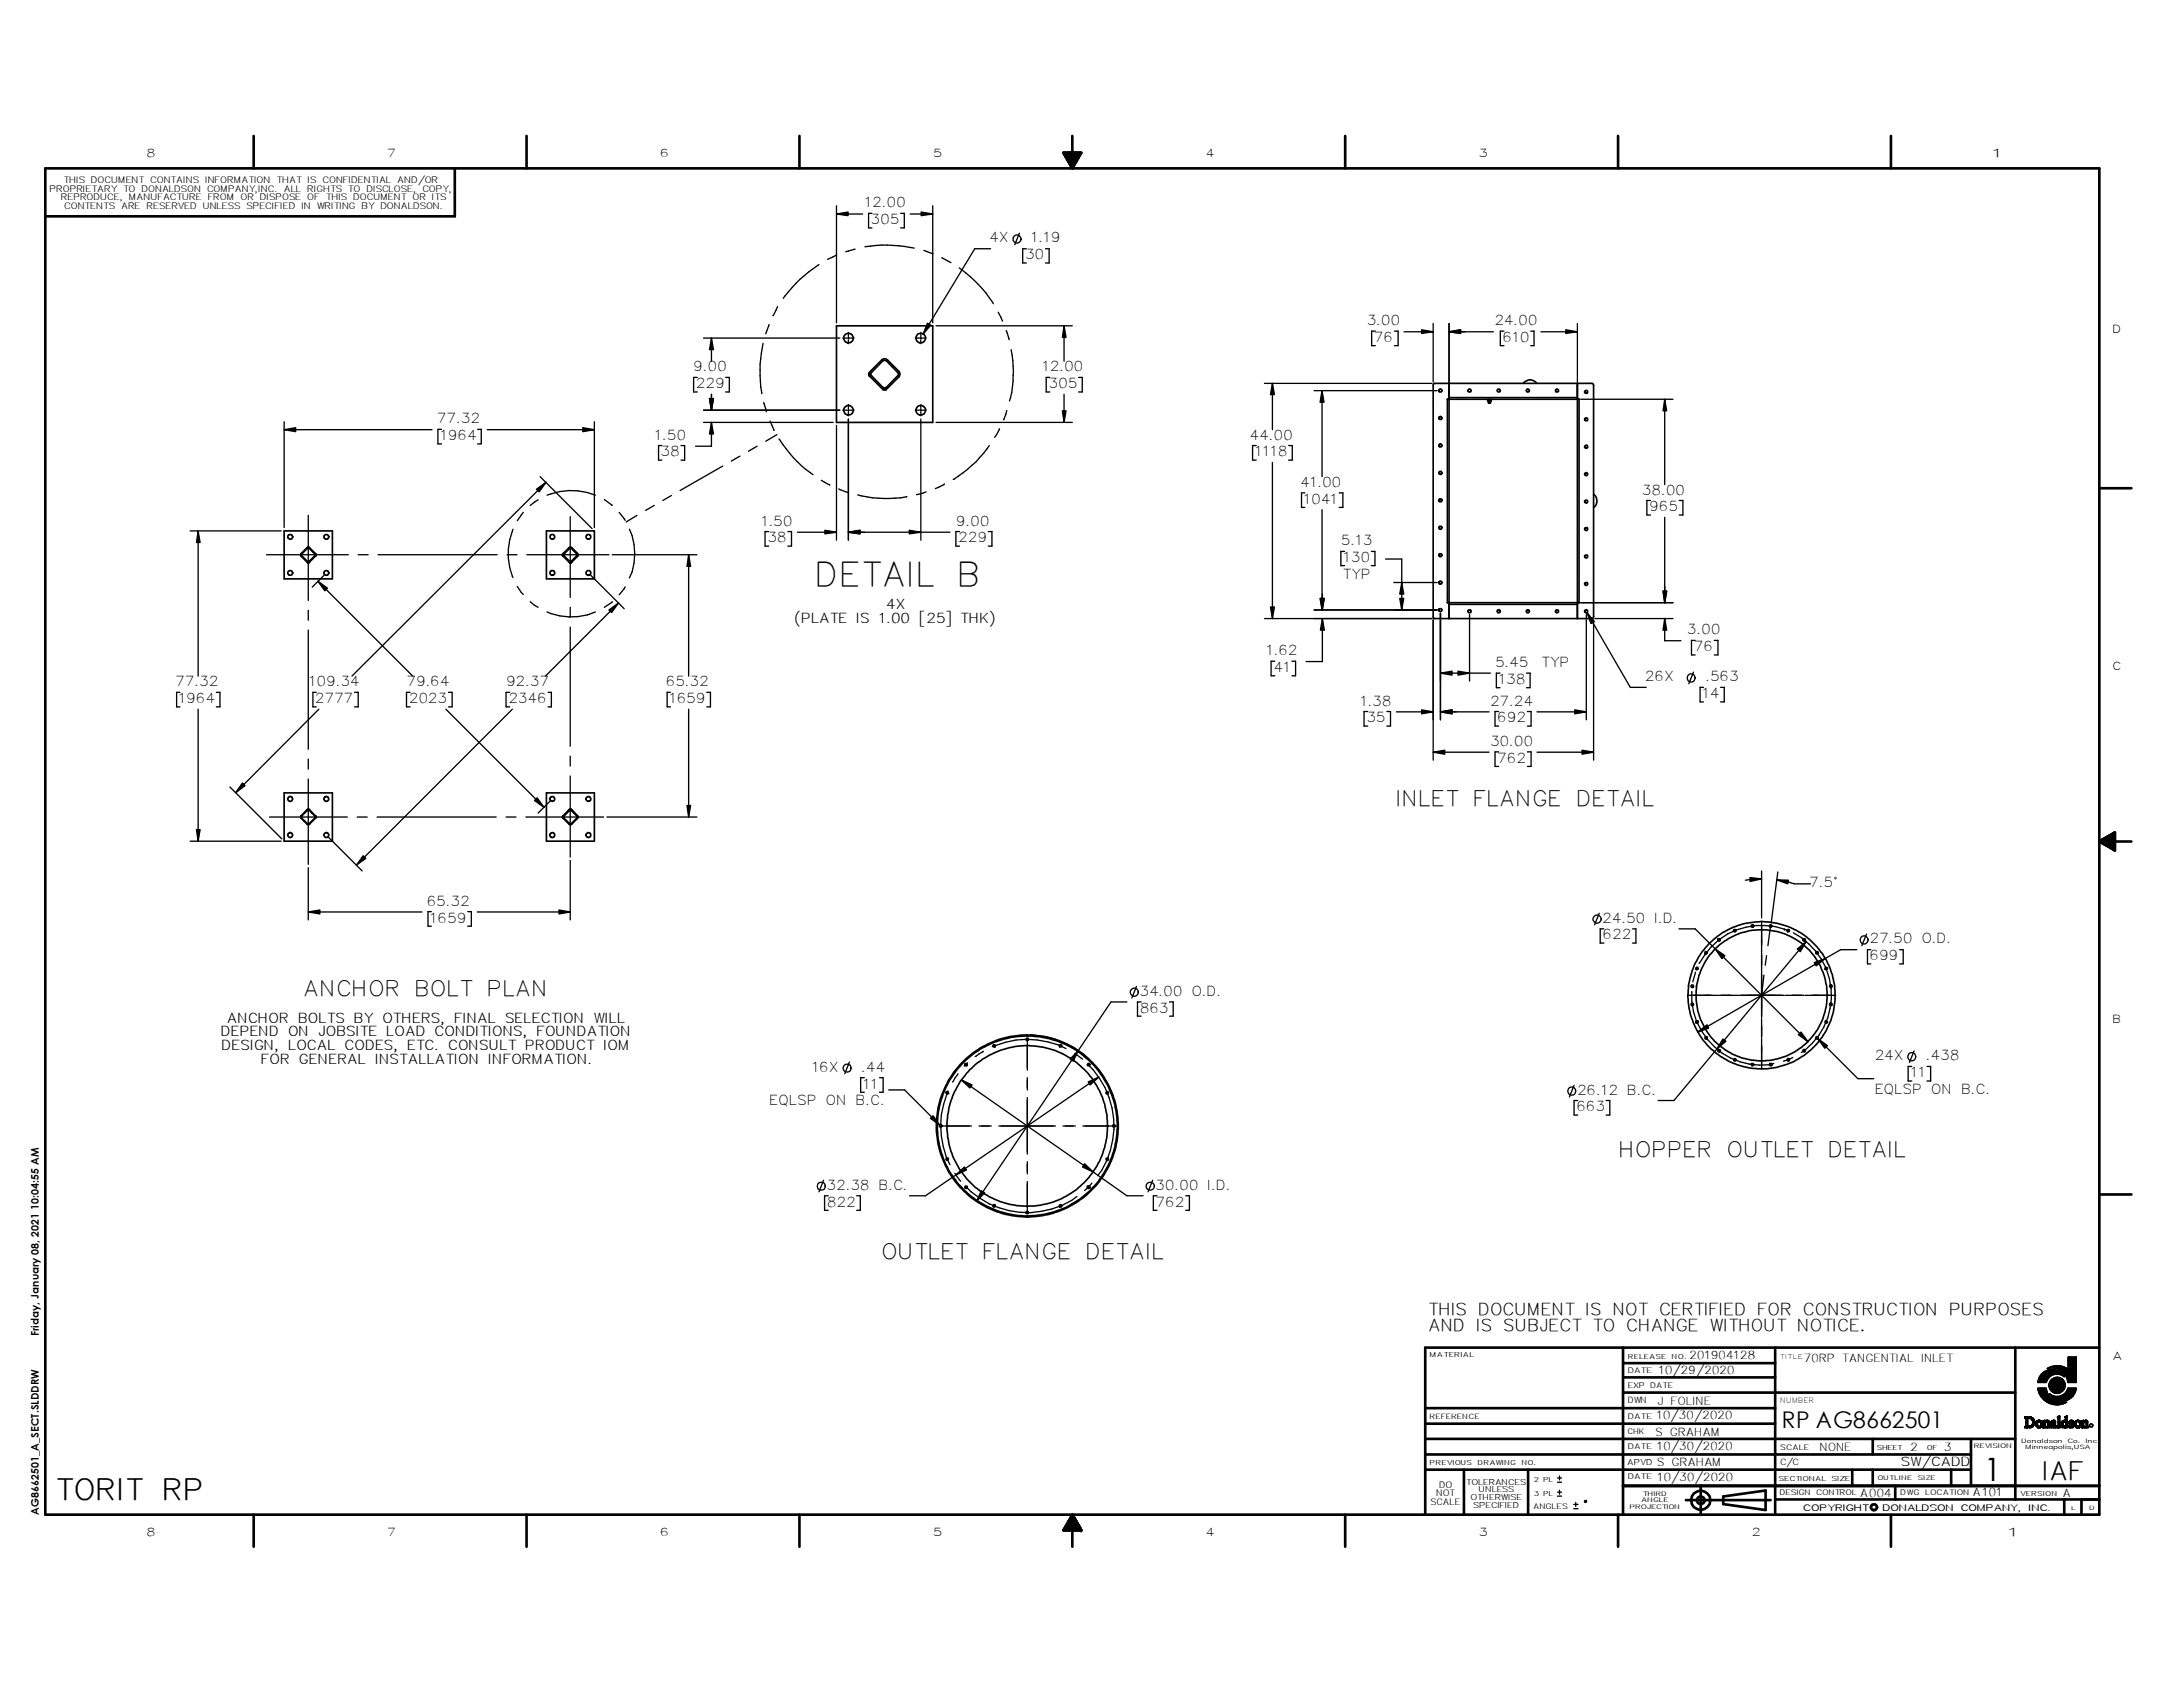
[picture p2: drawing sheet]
<svg xmlns="http://www.w3.org/2000/svg" width="279mm" height="216mm" viewBox="0 0 279 216" stroke-linecap="round" stroke-linejoin="round" font-family="sans-serif">
<defs><g id="words">
<g font-size="4.1">
<text x="104.7" y="75">DETAIL B</text>
<text x="253.9" y="189.6">1</text>
</g>
<text font-size="3.7" x="7.4" y="191.9">TORIT RP</text>
<text font-size="3.2" x="261.6" y="189.4">IAF</text>
<text font-size="3" x="228" y="182.8">RP AG8662501</text>
<g font-size="2.7">
<text x="178.9" y="103.2">INLET FLANGE DETAIL</text>
<text x="39" y="127.5">ANCHOR BOLT PLAN</text>
<text x="207.4" y="148.1">HOPPER OUTLET DETAIL</text>
<text x="113" y="161.1">OUTLET FLANGE DETAIL</text>
</g>
<g font-size="2.1">
<text x="183" y="168.3">THIS DOCUMENT IS NOT CERTIFIED FOR CONSTRUCTION PURPOSES</text>
<text x="183" y="170.4">AND IS SUBJECT TO CHANGE WITHOUT NOTICE.</text>
</g>
<g font-size="1.7">
<text x="110.8" y="26.5">12.00</text>
<text x="111.6" y="28.7">305</text>
<text x="126.8" y="31">4X</text>
<text x="131.4" y="33.2">30</text>
<text x="132.1" y="31">1.19</text>
<text x="175.1" y="41.6">3.00</text>
<text x="191.4" y="41.6">24.00</text>
<text x="88.9" y="47.5">9.00</text>
<text x="133.6" y="47.5">12.00</text>
<text x="176" y="43.8">76</text>
<text x="192.5" y="43.8">610</text>
<text x="89.2" y="49.7">229</text>
<text x="134.4" y="49.7">305</text>
<text x="56.1" y="54.2">77.32</text>
<text x="56.5" y="56.3">1964</text>
<text x="83.9" y="56.3">1.50</text>
<text x="84.7" y="58.4">38</text>
<text x="160.1" y="56.3">44.00</text>
<text x="160.8" y="58.4">1118</text>
<text x="166.6" y="62.3">41.00</text>
<text x="167" y="64.5">1041</text>
<text x="210.3" y="63.3">38.00</text>
<text x="211.2" y="65.4">965</text>
<text x="97.6" y="67.3">1.50</text>
<text x="98.4" y="69.4">38</text>
<text x="122.5" y="67.3">9.00</text>
<text x="122.8" y="69.4">229</text>
<text x="171.8" y="69.8">5.13</text>
<text x="172.1" y="71.9">130</text>
<text x="113.5" y="77.9">4X</text>
<text x="172" y="74.1">TYP</text>
<text x="101.8" y="79.7">(PLATE IS 1.00 [25] THK)</text>
<text x="162.2" y="83.9">1.62</text>
<text x="216.1" y="81.2">3.00</text>
<text x="217" y="83.4">76</text>
<text x="22.6" y="87.8">77.32</text>
<text x="39.7" y="87.8">109.34</text>
<text x="52.2" y="87.8">79.64</text>
<text x="64.9" y="87.8">92.37</text>
<text x="85.4" y="87.8">65.32</text>
<text x="163.2" y="86">41</text>
<text x="191.5" y="85.4">5.45</text>
<text x="192" y="87.5">138</text>
<text x="197.4" y="85.4">TYP</text>
<text x="210.7" y="87.2">26X</text>
<text x="218" y="89.4">14</text>
<text x="218.4" y="87.2">.563</text>
<text x="23" y="90">1964</text>
<text x="40.5" y="90">2777</text>
<text x="52.5" y="90">2023</text>
<text x="65.2" y="90">2346</text>
<text x="85.8" y="90">1659</text>
<text x="174.2" y="90.3">1.38</text>
<text x="175" y="92.5">35</text>
<text x="190.9" y="90.3">27.24</text>
<text x="190.9" y="95.5">30.00</text>
<text x="191.8" y="92.5">692</text>
<text x="191.8" y="97.6">762</text>
<text x="231.7" y="113.5">7.5°</text>
<text x="54.8" y="115.9">65.32</text>
<text x="55.2" y="118.1">1659</text>
<text x="205.2" y="118.1">24.50 I.D.</text>
<text x="205.3" y="120.2">622</text>
<text x="239.4" y="120.7">27.50 O.D.</text>
<text x="239.4" y="122.9">699</text>
<text x="29.2" y="130.9">ANCHOR BOLTS BY OTHERS, FINAL SELECTION WILL</text>
<text x="146" y="127.4">34.00 O.D.</text>
<text x="146" y="129.6">863</text>
<text x="28.4" y="132.6">DEPEND ON JOBSITE LOAD CONDITIONS, FOUNDATION</text>
<text x="28.5" y="134.4">DESIGN, LOCAL CODES, ETC. CONSULT PRODUCT IOM</text>
<text x="33.5" y="136.1">FOR GENERAL INSTALLATION INFORMATION.</text>
<text x="104.1" y="137.2">16X</text>
<text x="110.4" y="137.2">.44</text>
<text x="240.1" y="135.7">24X</text>
<text x="244.7" y="137.9">11</text>
<text x="246.7" y="135.7">.438</text>
<text x="98.6" y="141.5">EQLSP ON B.C.</text>
<text x="110.6" y="139.3">11</text>
<text x="201.9" y="142.2">663</text>
<text x="202" y="140.1">26.12 B.C.</text>
<text x="240.1" y="140">EQLSP ON B.C.</text>
<text x="106" y="152.3">32.38 B.C.</text>
<text x="106" y="154.4">822</text>
<text x="148" y="152.3">30.00 I.D.</text>
<text x="148.1" y="154.4">762</text>
</g>
<text font-size="1.6" x="243.4" y="187.7">SW/CADD</text>
<g font-size="1.4">
<text x="18.9" y="20.1">8</text>
<text x="49.7" y="20.1">7</text>
<text x="84.6" y="20.1">6</text>
<text x="119.5" y="20.1">5</text>
<text x="154.5" y="20.1">4</text>
<text x="189.4" y="20.1">3</text>
<text x="255.1" y="20.1">1</text>
<text x="270.5" y="42.6">D</text>
<text x="270.5" y="85.7">C</text>
<text x="270.5" y="130.9">B</text>
<text x="5" y="171" transform="rotate(-90 5 171)">Friday, January 08, 2021 10:04:55 AM</text>
<text x="216.3" y="173.9">201904128</text>
<text x="270.5" y="174">A</text>
<text x="212.2" y="179.8">J FOLINE</text>
<text x="212.3" y="175.9">10/29/2020</text>
<text x="230.9" y="174.2">70RP TANGENTIAL INLET</text>
<text x="211.9" y="183.7">S GRAHAM</text>
<text x="212.1" y="181.7">10/30/2020</text>
<text x="212.1" y="185.6">10/30/2020</text>
<text x="233" y="185.7">NONE</text>
<text x="244.6" y="185.7">2</text>
<text x="248.9" y="185.7">3</text>
<text x="212.1" y="187.7">S GRAHAM</text>
<text x="212.2" y="189.6">10/30/2020</text>
<text x="238.1" y="191.6">A004</text>
<text x="252.6" y="191.5">A101</text>
<text x="264.1" y="191.6">A</text>
<text x="5" y="193.8" transform="rotate(-90 5 193.8)">AG8662501_A_SECT.SLDDRW</text>
<text x="18.9" y="196.6">8</text>
<text x="49.7" y="196.6">7</text>
<text x="84.6" y="196.6">6</text>
<text x="119.5" y="196.6">5</text>
<text x="154.5" y="196.6">4</text>
<text x="189.4" y="196.6">3</text>
<text x="224.3" y="196.6">2</text>
<text x="257.2" y="196.6">1</text>
</g>
<g font-size="1.1">
<text x="8.2" y="23.4">THIS DOCUMENT CONTAINS INFORMATION THAT IS CONFIDENTIAL AND/OR</text>
<text x="6.4" y="24.5">PROPRIETARY TO DONALDSON COMPANY,INC. ALL RIGHTS TO DISCLOSE, COPY,</text>
<text x="7.8" y="25.7">REPRODUCE, MANUFACTURE FROM OR DISPOSE OF THIS DOCUMENT OR ITS</text>
<text x="8.3" y="26.8">CONTENTS ARE RESERVED UNLESS SPECIFIED IN WRITING BY DONALDSON.</text>
<text x="208.4" y="179.6">DWN</text>
<text x="183.9" y="191.5">NOT</text>
<text x="184.2" y="190.4">DO</text>
<text x="227.9" y="187.5">C/C</text>
<text x="183.1" y="192.7">SCALE</text>
<text x="230.9" y="193.3">COPYRIGHT</text>
<text x="241" y="193.3">DONALDSON</text>
<text x="251" y="193.3">COMPANY,</text>
<text x="259.7" y="193.3">INC.</text>
</g>
<g font-size="1">
<text x="227.9" y="179.6">NUMBER</text>
<text x="187.7" y="190">TOLERANCES</text>
<text x="189.3" y="191">UNLESS</text>
<text x="208.3" y="187.5">APVD</text>
<text x="188.3" y="192">OTHERWISE</text>
<text x="188.6" y="193">SPECIFIED</text>
</g>
<g font-size=".9">
<text x="208.4" y="175.7">DATE</text>
<text x="208.4" y="177.6">EXP DATE</text>
<text x="183" y="181.6">REFERENCE</text>
<text x="208.4" y="183.5">CHK</text>
<text x="208.4" y="185.5">DATE</text>
<text x="208.4" y="181.6">DATE</text>
<text x="227.9" y="185.5">SCALE</text>
<text x="208.4" y="189.3">DATE</text>
<text x="227.8" y="191.4">DESIGN CONTROL</text>
<text x="243.2" y="191.4">DWG</text>
<text x="246.5" y="191.4">LOCATION</text>
<text x="196.3" y="193.1">ANGLES</text>
</g>
<g font-size=".8">
<text x="183" y="173.7">MATERIAL</text>
<text x="208.4" y="173.9">RELEASE</text>
<text x="214" y="173.9">NO.</text>
<text x="227.8" y="173.9">TITLE</text>
<text x="240.2" y="185.5">SHEET</text>
<text x="246.7" y="185.5">OF</text>
<text x="252.7" y="185.3">REVISION</text>
<text x="258.7" y="184.7">Donaldson</text>
<text x="259.2" y="185.5">Minneapolis,USA</text>
<text x="264.7" y="184.7">Co.</text>
<text x="267" y="184.7">Inc.</text>
<text x="183" y="187.5">PREVIOUS</text>
<text x="189.1" y="187.5">DRAWING</text>
<text x="194.8" y="187.5">NO.</text>
<text x="196.3" y="189.7">2 PL</text>
<text x="196.3" y="191.5">3 PL</text>
<text x="210.3" y="191.4">THIRD</text>
<text x="227.7" y="189.5">SECTIONAL</text>
<text x="234.4" y="189.5">SIZE</text>
<text x="240.3" y="189.4">OUTLINE</text>
<text x="245.5" y="189.4">SIZE</text>
<text x="258.6" y="191.5">VERSION</text>
<text x="208.6" y="193.1">PROJECTION</text>
<text x="210.1" y="192.3">ANGLE</text>
<text x="267.4" y="193.2">D</text>
</g>
<text font-size=".7" x="239.6" y="193.1">C</text>
<text font-size=".6" x="265.1" y="193.2">L</text>
<text font-size=".2" x="267.6" y="182.6">R</text>
</g></defs>
<g fill="none" stroke="#000" stroke-width=".21">
<path d="M107.1 41.7h12.3v12.4h-12.3zM111.2 47.7v.4M111.3 47.7v.4M112.9 46.1l.2-.2h.3l.2 .2 1.4 1.4a.51 .51 0 0 1 0 .8l-1.4 1.4-.2 .1h-.3l-1.8-1.6v-.2v-.4zM113 46.2l.2-.1h.2l1.6 1.7v.2l-1.7 1.7-.3-.1-1.5-1.6v-.2zM113 49.9h.5M183.5 49.1h20.3h.1l.1 29.9-.1 .1h-20.4zM184.2 56.9a.2 .2 0 0 1 .3 0 .2 .2 0 0 1-.1 .3l-.2-.1zM184.2 49.9a.2 .2 0 0 1 .3 0 .2 .2 0 0 1-.1 .3l-.2-.1zM184.2 53.4a.2 .2 0 0 1 .3 0 .2 .2 0 0 1-.1 .3l-.2-.1zM184.2 49.9v.2M184.2 53.3v.3"/>
<path d="M184.2 56.9v.2M185.5 49.1v30.1M185.5 50.9h16.4M187.9 49.9a.2 .2 0 0 1 .3 0 .2 .2 0 0 1 0 .3l-.3-.1zM190.3 51.1h.6M190.5 51.1v.3h.3v-.3M190.5 51.4v.2h.3v-.2M190.5 51.6h.3M190.6 51.1v.3M191.7 49.8a.19 .19 0 0 1 .3 .1 .19 .19 0 0 1-.1 .3l-.3-.1zM195 49.1a1 1 0 0 1 1.7 0M195.4 49.8h.1a.19 .19 0 0 1 .2 .1 .19 .19 0 0 1-.1 .3l-.2-.1z"/>
<path d="M199.1 49.9a.21 .21 0 0 1 .2-.1 .21 .21 0 0 1 .2 .1v.2l-.2 .1h-.1zM201.9 49.1v30.1M202.1 51.1v26M202.1 51.1h-16.8v26h16.8M202.8 50.1a.21 .21 0 0 1 .2-.1 .21 .21 0 0 1 .2 .1l-.1 .2h-.2zM202.8 53.6a.21 .21 0 0 1 .2-.1 .21 .21 0 0 1 .2 .1l-.1 .2h-.2zM202.8 57.1l.1-.1h.2l.1 .3-.3 .1-.1-.1zM36.4 67.9h6.1v6.2h-6.1zM36.9 68.5l.1-.1h.3a.31 .31 0 0 1 .2 .3 .31 .31 0 0 1-.2 .3 .32 .32 0 0 1-.4-.1 .32 .32 0 0 1 0-.4zM36.9 73.2a.31 .31 0 0 1 .5 0l.1 .2-.2 .2h-.3l-.1-.1zM39.3 70.1h.3l.8 .8v.2l-.9 .9h-.2l-.8-.9v-.2zM39.3 70.2l.2-.1 .8 .9v.1l-.8 .8h-.1l-.8-.8v-.1z"/>
<path d="M39.4 72h.2M40.4 70.9v.2M40.5 70.9v.2M69.9 67.9h6.2v6.2h-6.2zM70.4 73.1l.4-.1 .2 .2v.2a.34 .34 0 0 1-.6 0zM70.4 68.5l.4-.1 .2 .2a.29 .29 0 0 1-.1 .4 .29 .29 0 0 1-.4-.1l-.1-.1zM72.1 70.9v.2M72.1 70.9l.8-.8h.2l.8 .8v.2l-.8 .8h-.2l-.8-.8zM72.8 70.1l.1-.1 .3 .1 .8 .9v.2l-1 .8h-.1l-.9-.9 .1-.2zM72.9 72h.3M75.1 73.2l.1-.2h.2l.2 .2v.2a.34 .34 0 0 1-.6 0zM75.1 68.5h.4l.1 .3-.1 .2h-.3l-.1-.1-.1-.3z"/>
<path d="M184.2 67.4h.2h.1v.3h-.2l-.2-.1zM184.2 63.9l.1-.1 .2 .1v.2l-.1 .1h-.1l-.2-.1zM184.2 60.4l.2-.1 .1 .3-.2 .1-.2-.1zM184.2 74.4h.2a.21 .21 0 0 1 .1 .3 .21 .21 0 0 1-.3 0 .21 .21 0 0 1 0-.3zM184.2 70.9h.2a.21 .21 0 0 1 .1 .3 .21 .21 0 0 1-.3 0 .21 .21 0 0 1 0-.3zM184.2 77.9h.2a.21 .21 0 0 1 .1 .3 .21 .21 0 0 1-.3 0 .21 .21 0 0 1 0-.3zM184.2 77.9v.3M184.2 60.4v.3M184.2 63.9v.3M184.2 67.4v.3M184.2 70.9v.3M184.2 74.4v.3"/>
<path d="M184.5 64v.2M185.5 77.3h16.4M199.1 78.1a.21 .21 0 0 1 .2-.1 .21 .21 0 0 1 .2 .1v.2a.21 .21 0 0 1-.3 .1 .21 .21 0 0 1-.1-.3zM202.8 60.6l.1-.1h.2l.1 .2-.1 .2h-.2zM202.8 64.1l.3-.1 .1 .3a.21 .21 0 0 1-.3 0 .21 .21 0 0 1-.1-.2zM202.8 67.6l.3-.1 .1 .3a.21 .21 0 0 1-.3 .1 .21 .21 0 0 1-.1-.3zM202.8 71.1l.3-.1 .1 .3a.21 .21 0 0 1-.3 .1 .21 .21 0 0 1-.1-.3zM202.8 78.1a.21 .21 0 0 1 .2-.1 .21 .21 0 0 1 .2 .1v.2a.21 .21 0 0 1-.3 .1 .21 .21 0 0 1-.1-.3zM202.8 74.6l.3-.1 .1 .3a.21 .21 0 0 1-.3 .1 .21 .21 0 0 1-.1-.3zM204 63.2v.2a.93 .93 0 0 1 .3 1.1l-.3 .4M36.4 101.5h6.1v6.2h-6.1zM38.5 104.4l.8-.8h.3l.8 .8v.2l-.8 .9h-.3l-.8-.9z"/>
<path d="M38.6 104.5l.7-.8h.2l.8 .8v.1l-.7 .8-.2 .1-.8-.8zM39.4 103.6h.1M39.4 103.5h.1M40.4 104.5v.1M40.5 104.5v.1M69.9 101.5h6.2v6.2h-6.2zM72.1 104.5v.1M72.1 104.5l.8-.8h.2l.8 .8v.1l-.8 .9h-.2l-.8-.9zM72.8 103.6h.4l.8 .9v.2l-.9 .8h-.2l-.9-.9 .1-.2zM72.9 103.6h.2M72.9 103.5h.2M221.9 119h.3v.2h-.3z"/>
<path d="M224.2 118.4h.2l.1 .2-.1 .1-.2-.1zM226.5 118.4h.2l.1 .2-.2 .1zM228.8 119h.1h.1l-.1 .3-.2-.1zM121.1 139.7a.17 .17 0 0 1 .2 .1 .17 .17 0 0 1 0 .2h-.2zM123.5 136.1h.1a.15 .15 0 0 1 .2 .1 .15 .15 0 0 1-.1 .2l-.2-.1zM127.1 133.7a.16 .16 0 0 1 .3 .1 .15 .15 0 0 1-.1 .2l-.2-.1zM131.5 132.5a11.7 11.7 0 0 0-11.7 10.9v1.4a11.7 11.7 0 0 0 11.7 10.9M131.5 132.5a11.6 11.6 0 0 1 11.6 11.6 11.6 11.6 0 0 1-11.6 11.6M131.5 132.5v.1M135.6 133.8a.16 .16 0 0 1 .2-.1 .16 .16 0 0 1 0 .3l-.2-.1zM139.2 136.1a.16 .16 0 0 1 .3 .1 .15 .15 0 0 1-.1 .2h-.2l-.1-.1zM141.6 139.7a.17 .17 0 0 1 .2 .1 .17 .17 0 0 1 0 .2l-.2-.1z"/>
<path d="M216.5 128.5l.2-.1v.2l-.2 .1zM216.5 126.1h.2a.19 .19 0 0 1 0 .2 .19 .19 0 0 1-.2 .1v-.1zM217 123.9a.16 .16 0 0 1 .3-.1 .16 .16 0 0 1 0 .3h-.2zM217 130.7l.3-.1v.3h-.2zM218.2 121.8h.2a.15 .15 0 0 1 .1 .2 .15 .15 0 0 1-.3 0zM218.2 132.7h.2l.1 .2h-.3zM219.9 120.2l.2-.1a.15 .15 0 0 1 0 .3 .15 .15 0 0 1-.2 0zM219.9 134.4h.2v.2h-.2zM224.2 136.1h.2l.1 .2-.3 .1zM226.5 136.1h.2l.1 .2-.1 .1-.2-.1zM230.8 134.4l.2-.1 .1 .2-.3 .1zM230.8 120.1h.2v.3h-.2z"/>
<path d="M232.4 132.8l.2-.1 .1 .2-.2 .1zM232.5 121.8h.2v.2h-.2zM233.6 130.7a.15 .15 0 0 1 .2-.1 .16 .16 0 0 1 .1 .3 .15 .15 0 0 1-.3 0zM233.6 123.9v-.1a.15 .15 0 0 1 .2 .1 .15 .15 0 0 1 0 .2h-.2zM234.2 128.4h.2l.1 .2-.1 .1h-.2zM234.2 126.1h.2l.1 .2-.2 .1zM120.3 144a.17 .17 0 0 1 .2 0 .17 .17 0 0 1 0 .2h-.2zM121.1 148.3h.2a.15 .15 0 0 1 0 .2 .15 .15 0 0 1-.2 0 .15 .15 0 0 1 0-.2zM127.1 154.2a.15 .15 0 0 1 .3 0 .16 .16 0 0 1-.1 .3l-.2-.1zM131.4 155.1a.17 .17 0 0 1 .2 0 .17 .17 0 0 1 0 .2l-.3-.1zM131.5 155.6v.1M135.6 154.3a.16 .16 0 0 1 .2-.1 .16 .16 0 0 1 0 .3l-.2-.1z"/>
<path d="M141.6 148.2l.2 .1a.15 .15 0 0 1 0 .2 .15 .15 0 0 1-.2 0 .15 .15 0 0 1 0-.2zM142.5 144a.15 .15 0 0 1 .2 0 .15 .15 0 0 1-.1 .2l-.2-.1zM260.8 177.7h1.1a2.03 2.03 0 0 0 2.6 1.8 2.49 2.49 0 0 1-3.7-1.8zM260.9 177.7v.1M261 177.7l-.1 .1M261.1 177.7l-.2 .2M261.2 177.7l-.3 .2M261.2 177.7l-.3 .3M261.3 175.9a1.85 1.85 0 0 1 2.9 .3 1.43 1.43 0 0 0-2.3 .7h-1.1l.2-.5zM261.3 177.7l-.4 .4M261.4 177.7l-.5 .4M261.5 177.7l-.5 .5"/>
<path d="M261.5 177.7l-.5 .6M261.6 175.6l-.4 .5M261.6 177.7l-.6 .6M261.7 177.7l-.7 .7M261.8 177.7l-.7 .7M261.8 175.5l-.8 .7M261.9 177.8l-.8 .7M261.9 177.7l-.8 .8M261.9 177.8l-.7 .8M261.9 178l-.7 .7M261.9 177.9l-.7 .7M261.9 176.9h.1"/>
<path d="M262 178l-.8 .7M262 178.1l-.7 .7M262 175.4l-1.1 1M262 176.7l-.2 .2M262 178.2l-.6 .7M262 175.1a2.41 2.41 0 0 1 2.7 .2v-1.6h1v3.2h-1a2.03 2.03 0 0 0-2.7-1.8zM262 176.6l-.3 .3M262 178.3l-.5 .6M262 178.3l-.6 .6M262.1 175.3l-1.2 1.2M262.1 178.4l-.6 .6M262.1 178.5l-.6 .6"/>
<path d="M262.2 178.6l-.6 .6M262.2 178.5l-.6 .6M262.2 178.6l-.5 .6M262.2 175.3l-1.3 1.4M262.3 178.7l-.6 .5M262.3 175l-.1 .1M262.3 175.3l-1.4 1.4M262.3 178.4a1.43 1.43 0 0 0 2.4-.7h1a1.81 1.81 0 0 1-1.4 1.6 1.81 1.81 0 0 1-2-.9zM262.3 178.8l-.5 .5M262.3 178.4h.1M262.4 178.8l-.5 .5M262.4 175.3l-1.5 1.6"/>
<path d="M262.4 178.9l-.5 .5M262.4 175l-.1 .1M262.4 178.4v.1M262.4 178.9l-.4 .5M262.5 178.5h-.1M262.5 178.9l-.5 .5M262.5 174.9l-.1 .1M262.5 175.3l-1.6 1.6M262.5 179l-.5 .5M262.5 178.5v.1M262.6 179l-.5 .5M262.6 175.3l-1.7 1.6"/>
<path d="M262.6 178.6h-.1M262.6 179.1l-.4 .4M262.6 174.9l-.1 .1M262.7 178.6l-.1 .1M262.7 175.3l-1.7 1.6M262.7 175.3l-1.6 1.6M262.7 176.4l-.3 .3M262.7 179.2l-.4 .4M262.7 174.9l-.1 .1M262.8 179.2l-.5 .4M262.8 178.6l-.2 .2M262.8 179.2l-.4 .4"/>
<path d="M262.8 175.3l-1.6 1.6M262.8 179.2l-.3 .4M262.8 174.8l-.2 .2M262.8 178.7l-.1 .1M262.9 176.4l-.6 .5M262.9 178.7l-.2 .2M262.9 179.3l-.4 .4M262.9 175.3l-1.6 1.6M262.9 174.8l-.2 .2M262.9 179.3l-.3 .4M263 175.3l-1.6 1.6M263 178.7l-.2 .2"/>
<path d="M263 174.8l-.2 .2M263 176.3l-.7 .7M263 175.3l-1.5 1.6M263 179.3l-.4 .4M263.1 176.3l-.8 .8M263.1 179.4l-.4 .3M263.1 178.7l-.3 .3M263.1 174.8l-.2 .2M263.1 175.3l-1.6 1.6M263.1 175.3l-1.5 1.6M263.2 178.7l-.3 .3M263.2 179.4l-.4 .3"/>
<path d="M263.2 174.8l-.3 .2M263.2 179.4l-.3 .3M263.2 176.3l-.9 .9M263.2 175.4l-.6 .6M263.3 175.4l-.6 .5M263.3 178.7l-.3 .3M263.3 174.8l-.3 .3M263.3 176.3l-1 1M263.3 179.5l-.3 .2M263.4 175.4l-.6 .5M263.4 179.5l-.3 .2M263.4 176.3l-1.1 1.1"/>
<path d="M263.4 178.7l-.4 .4M263.4 174.8l-.3 .3M263.4 175.4l-.4 .5M263.4 176.3l-1.1 1.2M263.4 175.5l-.3 .4M263.4 178.7l-.3 .4M263.5 179.5l-.3 .3M263.5 175.5l-.4 .4M263.5 176.3l-1.2 1.2M263.5 178.7l-.4 .4M263.5 174.8l-.3 .3M263.6 179.5l-.3 .3"/>
<path d="M263.6 176.3l-1.3 1.3M263.6 175.5l-.4 .4M263.6 174.8l-.3 .3M263.6 179.5l-.2 .3M263.6 178.7l-.4 .5M263.6 175.6l-.3 .3M263.7 176.3l-1.4 1.3M263.7 175.6l-.3 .3M263.7 174.8l-.3 .4M263.7 176.4l-1.4 1.3M263.7 175.6l-.2 .3M263.7 179.5l-.3 .2"/>
<path d="M263.7 176.4l-1.3 1.4M263.7 178.7l-.5 .5M263.8 175.7l-.2 .2M263.8 179.5l-.3 .2M263.8 175.7l-.1 .2M263.8 174.9l-.4 .3M263.8 176.4l-1.4 1.4M263.9 175.8l-.2 .1M263.9 174.9l-.4 .3M263.9 179.5l-.2 .2M263.9 176.4l-1.5 1.4M263.9 178.6l-.6 .6"/>
<path d="M263.9 175.8l-.1 .1M263.9 176.5l-1.4 1.4M263.9 174.9l-.3 .4M263.9 175.9h.1M263.9 176.5l-1.4 1.5M264 174.9l-.4 .4M264 175.9l-.1 .1M264 176.5l-1.4 1.5M264 178.5l-.6 .7M264 176.6l-1.4 1.5M264 179.5l-.2 .2M264.1 176h-.1"/>
<path d="M264.1 174.9l-.4 .4M264.1 176.6l-1.5 1.5M264.1 179.5l-.2 .2M264.1 176v.1M264.1 176.7l-1.4 1.4M264.1 177.9l-.2 .2M264.1 175l-.4 .3M264.2 176.1h-.1M264.2 176.8l-1.4 1.4M264.2 175l-.4 .4M264.2 176.1h.1M264.2 177.7l-.5 .5"/>
<path d="M264.2 176.9l-1.3 1.3M264.2 177.6l-.6 .7M264.2 177l-1.3 1.3M264.2 177l-1.2 1.3M264.3 177.3l-1 1M264.3 179.5l-.2 .2M264.3 177.2l-1.1 1.1M264.3 177.4l-.9 .9M264.3 177.5l-.9 .8M264.3 177.1l-1.2 1.2M264.3 175l-.4 .4M264.3 175l-.4 .5"/>
<path d="M264.4 179.5h-.1M264.4 175.1l-.5 .4M264.5 175.1l-.5 .5M264.5 175.2l-.4 .4M264.6 175.2l-.5 .5M264.7 177.7v.1M264.8 173.7h-.1M264.8 177.7l-.2 .2M264.8 173.7l-.1 .1M264.9 177.7l-.4 .4M264.9 173.7l-.2 .2M265 177.7l-1.6 1.5"/>
<path d="M265 173.7l-.3 .3M265 177.7l-1.5 1.5M265 173.7l-.3 .4M265.1 173.7l-.4 .4M265.1 177.7l-1.5 1.6M265.2 173.7l-.5 .5M265.2 177.7l-1.6 1.6M265.3 177.7l-1.6 1.6M265.3 173.7l-.6 .6M265.4 177.7l-1.6 1.6M265.4 178.6l-.4 .3M265.4 173.7l-.7 .7"/>
<path d="M265.5 173.7l-.8 .8M265.5 177.7l-1.7 1.6M265.5 178.4l-.7 .7M265.5 177.7l-1.6 1.6M265.6 173.7l-.9 .8M265.6 178.2l-1 1M265.6 177.7l-1.6 1.6M265.6 173.7l-.9 .9M265.6 178.1l-1.1 1.1M265.7 177.7l-1.6 1.6M265.7 178l-1.3 1.2M265.7 177.8l-1.4 1.5"/>
<path d="M265.7 173.7l-1 1M265.7 174.2l-1.5 1.6M265.7 174.3l-1.5 1.5M265.7 176.2l-.7 .7M265.7 176.3l-.6 .6M265.7 176.5l-.4 .4M265.7 175.9l-1 1M265.7 174.6l-1.3 1.4M265.7 176.1l-.7 .8M265.7 174.4l-1.4 1.5M265.7 175.4l-1.1 1.1M265.7 174.7l-1.3 1.4"/>
<path d="M265.7 175.2l-1.1 1.2M265.7 174.9l-1.2 1.2M265.7 174.5l-1.4 1.4M265.7 176.7l-.2 .2M265.7 175.8l-1 1M265.7 176.4l-.5 .5M265.7 174.8l-1.2 1.3M265.7 175.3l-1.1 1.1M265.7 175.5l-1.1 1.1M265.7 174.2l-1.5 1.5M265.7 175.1l-1.2 1.2M265.7 177.8l-1.5 1.5"/>
<path d="M265.7 176.7l-.1 .2M265.7 176.6l-.3 .3M265.7 176.4l-.4 .5M265.7 175l-1.2 1.3M265.7 174l-1 1M265.7 176.8v.1M265.7 174.1l-1 1M265.7 175.6l-1 1.1M265.7 176l-.8 .9M265.7 175.7l-1 1.1M265.7 175l-1.2 1.2M265.7 173.9l-1 1.1"/>
<path d="M265.7 173.7l-1 1.1M265.7 173.8l-1 1.1M265.7 175.9l-.9 1M259.2 182.6h.1M259.2 181.4h.1M259.2 182.6h.7M259.2 181.4h.7M259.3 181.4h.1M259.3 182.5h.1M259.3 181.4v1.1M259.4 182.6h.1M259.4 181.4h-.1"/>
<path d="M259.5 182.4h.1M259.5 182.6h.1M259.5 182.4l-.2 .2M259.5 182.5l-.1 .1M259.5 182.1l-.2 .1M259.5 182.3l-.3 .3M259.5 181.4l-.2 .2M259.5 182.5h.1M259.5 182l-.2 .2M259.5 181.5l-.2 .2M259.5 181.7l-.2 .2M259.5 181.4l-.2 .1"/>
<path d="M259.5 182.2l-.2 .1M259.5 182.2l-.2 .2M259.5 181.6l-.2 .2M259.5 181.9l-.2 .1M259.5 181.8l-.2 .1M259.5 181.9l-.2 .2M259.5 182.5h.4M259.5 182.5v.1M259.6 182.5h.1M259.6 181.4h-.1M259.6 181.4h.1M259.6 182.5l-.1 .1"/>
<path d="M259.7 182.5h.1M259.7 182.5l-.1 .1M259.7 181.4h-.1M259.7 182.6h.1M259.8 181.4h.1M259.8 181.4h-.3v1.1M259.8 182.5l-.1 .1M259.8 181.4h-.1M259.8 182.6h.1M259.8 182.5h.1M259.9 182.6h.1M259.9 181.4h.1"/>
<path d="M259.9 181.4l.1 .1M259.9 181.4h-.1M259.9 181.5h.1M259.9 182.5h.1M259.9 182.5l-.1 .1M260 182.5h.1M260 182.6h.1M260 181.4h-.1M260 182.5l-.1 .1M260 181.4l-.1 .1M260 181.4l.1 .1M260 181.5l.1 .1"/>
<path d="M260.1 182.4h.1M260.1 182.5h.1M260.1 181.4h.1M260.1 181.6v.1M260.1 181.6h.1M260.1 182.4l-.1 .1M260.1 181.4l-.1 .1M260.1 181.7h.1M260.1 182.3h.1M260.1 181.5h.1M260.1 181.5v.1M260.1 182.2v.2"/>
<path d="M260.1 181.7l.1 .5M260.1 181.5l.2 .2M260.2 182.2h.1M260.2 182.1h.1M260.2 182h.1M260.2 181.9h.1M260.2 181.8h.1M260.2 182.5h.1M260.2 181.5h.1M260.2 181.5l-.1 .1M260.2 182.2h-.1M260.2 182.4h.1"/>
<path d="M260.2 181.6h.1M260.2 182.4l-.1 .1M260.2 181.6l-.1 .1M260.3 181.6h.1M260.3 181.7l-.2 .1M260.3 181.6l-.2 .1M260.3 182.3h.1M260.3 181.7h.1M260.3 181.7l-.1 .1M260.3 182.3l-.1 .1M260.3 182.2h.1M260.3 181.8h.1"/>
<path d="M260.3 181.7l-.1 .2M260.3 181.8l-.1 .2M260.3 182.2v.1M260.3 181.7v.1M260.3 181.8l.1 .1M260.3 182.2l-.3 .3M260.4 182h.1M260.4 181.9h.1M260.4 182l-.3 .2M260.4 182.1l-.5 .5M260.4 181.9l-.2 .1M260.4 182.1l-.1 .1"/>
<path d="M260.4 181.9v.2M260.4 181.9l-.2 .3M260.6 182.2h.1M260.6 182.3v.2M260.6 182h.1M260.6 182.4h.1M260.6 182.5h.1M260.7 181.9h.1M260.7 181.9l-.1 .4M260.7 182.5v.1M260.7 182.1h.1M260.7 182.2h.1"/>
<path d="M260.7 182.3h.1M260.7 182.6h.1M260.7 182.2l-.1 .2M260.7 182.3l-.1 .2M260.7 182.2l-.1 .1M260.7 182.3l.1 .1M260.7 182.1v.2M260.8 182h.1M260.8 182.4h.1M260.8 182.6h.1M260.8 182l-.2 .2M260.8 182.4l-.2 .1"/>
<path d="M260.8 182.4v.1M260.8 182.5h-.1M260.8 182.5h.1M260.8 181.8h.1M260.8 182.5l-.1 .1M260.8 182.5l.1 .1M260.9 182.5h.1M260.9 181.8l-.3 .2M260.9 182.5l-.1 .1M260.9 181.9h.1M260.9 182.6h.1M260.9 181.9l-.1 .1"/>
<path d="M260.9 181.8l-.3 .4M261 181.8h.1M261 181.8l-.1 .1M261 181.8v.1M261 182.6h.1M261 181.9h.1M261.1 182.6h.1M261.1 181.9h.1M261.1 181.8h.1M261.1 181.8h-.2l-.2 .1M261.1 181.8l.1 .1M261.1 181.8l-.1 .1"/>
<path d="M261.2 181.9h.1M261.2 181.8h.1M261.2 181.9v.1M261.2 181.8l-.1 .1M261.2 182.5h.1M261.2 182h.1M261.2 182.6h.1M261.2 182.5l-.1 .1h-.2M261.2 182v.1M261.2 182.4v.1M261.2 182.4h.1M261.2 182.3h.1"/>
<path d="M261.2 182.2h.1M261.2 182.1v.3M261.3 182.5h.1M261.3 181.9h.1M261.3 182.5l-.1 .1M261.3 181.9l-.1 .1M261.3 182l.1 .1M261.3 182l-.1 .1M261.3 181.9v.1M261.4 182.4h.1M261.4 182h.1M261.4 182.4l-.2 .2h-.4"/>
<path d="M261.4 182l-.2 .2M261.4 182.1l-.2 .1M261.4 182.1h.1M261.4 182.3h.1M261.4 182.2h.1M261.4 182.2l-.2 .1M261.4 182.3l-.3 .3M261.4 182.3v.1M261.4 182.2l-.2 .2M261.4 182.1v.2M261.5 182.6h.1M261.5 181.9h.1"/>
<path d="M261.6 182.6h.1M261.6 182h.1M261.6 181.9h.1M261.6 181.9v.7M261.6 181.8h.1M261.6 181.8l-.1 .1M261.7 181.8l-.2 .1M261.7 182.6h.1M261.7 181.8h.1M261.7 181.8h-.1M261.7 182.5h.1M261.7 181.9h.1"/>
<path d="M261.7 181.8l-.1 .2M261.7 181.9v.7h.1M261.7 181.8v.1M261.7 182.2l-.1 .1M261.7 182l-.1 .1M261.7 182.2l-.1 .2M261.7 182.5l-.1 .1M261.7 182.5v.1M261.7 182.4l-.1 .1M261.7 182.3l-.1 .2M261.7 182.1l-.1 .1M261.7 181.9l-.1 .1"/>
<path d="M261.8 181.9h.1M261.8 182.6h-.1M261.8 182.6h.1M261.8 182.6h-.3M261.9 181.9h.1M261.9 181.8l-.2 .1M261.9 181.8h.1M262 182.6h.1M262 182.6h.3M262 181.9h.1M262 181.8l-.1 .1M262 181.9h-.2"/>
<path d="M262.1 182.6h.1M262.1 182h.1M262.1 181.9h.1M262.1 181.8l-.4 .1M262.1 181.8l-.1 .1M262.1 181.9v.7M262.1 181.8h.1M262.1 181.8l.1 .1M262.2 181.9h.1M262.2 181.9h-.1M262.2 181.9l.1 .1M262.2 182l-.1 .1"/>
<path d="M262.2 181.9l-.1 .1M262.3 182.5h.1M262.3 182.6h.1M262.3 182.3l-.2 .1M262.3 182v.6M262.3 182.1l-.2 .1M262.3 182l-.2 .2M262.3 182.5l-.2 .1M262.3 182.5l-.1 .1M262.3 182.4l-.2 .1M262.3 182.2l-.2 .1M262.3 182.6h-.1"/>
<path d="M262.5 182.4h.1M262.5 182.5h.1M262.5 182.5v.1M262.5 182.4v.1M262.5 182h.1M262.5 182.1h.1M262.5 182.6h.1M262.5 182v.1M262.6 181.9h.1M262.6 182.3h.1M262.6 182.6h.1M262.6 182.6h.2"/>
<path d="M262.6 182.3l-.1 .1M262.6 182.1h.1M262.6 181.9l-.1 .1M262.6 182h.1M262.6 182.4h.1M262.6 182.5h.1M262.6 182.5v.1M262.6 182v.1M262.6 182.4l-.1 .1M262.6 182.5l-.1 .1M262.6 181.9v.1M262.7 181.9h.1"/>
<path d="M262.7 182.3h.1M262.7 182.5h.1M262.7 181.9l-.2 .2M262.7 181.9h.2M262.7 182.3l-.1 .2M262.7 181.8h.1M262.7 182.2h.1M262.7 181.8v.1M262.7 182.5l-.1 .1M262.7 182.5v.1M262.8 181.8h.1M262.8 181.9h.1"/>
<path d="M262.8 182.6h.1M262.8 182.2l-.3 .3M262.8 182.2h.1M262.8 182.5h.1M262.8 181.8h.2M262.8 181.8h-.1M262.8 182.2h.1v.3l-.2 .1M262.8 182.2l-.1 .1M262.8 181.8l-.1 .1M262.9 182.5h.1M262.9 181.8l-.1 .1M262.9 181.9v.3"/>
<path d="M262.9 182.5l-.1 .1M262.9 182h.1M262.9 182.5l.1 .1M263 181.8h.1M263 182.6h.1M263 181.8l-.2 .1M263 181.8l.1 .1M263 181.8l-.1 .1M263.1 182.5h.1M263.1 181.9h.1M263.1 181.9l-.2 .1M263.1 182.1l-.2 .1"/>
<path d="M263.1 182.4l-.2 .1M263.1 181.9l-.2 .2M263.1 182l-.4 .3M263.1 182.2l-.2 .2M263.1 181.9v.6M263.1 182.2l-.2 .1M263.1 182.5l-.1 .1M263.1 182.3l-.3 .3M263.1 182.6h.1M263.2 182.6h.1M263.2 182.6h-.2M263.2 182.5h.1"/>
<path d="M263.2 182.5l-.1 .1M263.2 182.5v.1M263.4 181.4h.1M263.4 182.6h.1M263.4 181.3h.1M263.4 181.5h.1M263.4 181.3v.1M263.4 181.4v1.2M263.5 181.3h.1M263.5 181.3l-.1 .1M263.6 181.2h.1M263.6 181.2l-.1 .1"/>
<path d="M263.6 181.2v1.4M263.6 182.6h.1M263.6 182.5h.1M263.6 181.3l-.2 .2M263.6 182.3l-.2 .2M263.6 181.6l-.2 .1M263.6 181.3l-.2 .1M263.6 181.4l-.2 .2M263.6 181.5l-.2 .2M263.6 181.7l-.2 .2M263.6 182.4l-.2 .1M263.6 181.9l-.2 .1"/>
<path d="M263.6 182l-.2 .1M263.6 181.8l-.2 .1M263.6 181.7l-.2 .1M263.6 182.5l-.2 .1M263.6 182.2l-.2 .2M263.6 182.5l-.1 .1M263.6 182.1l-.2 .1M263.6 182.2l-.2 .1M263.7 182.6h-.1M263.7 182.6h.1M263.7 182.6h-.3M263.8 182.3h.1"/>
<path d="M263.8 182.2h.1M263.8 182.4l.1 .1M263.9 182.5h.1M263.9 182.1h.1M263.9 182h.1M263.9 182v.1M263.9 182.1l-.1 .3M263.9 182.5v.1M263.9 182.6h.1M263.9 181.9h.1M263.9 182.2l.2 .3M264 182.1h.1"/>
<path d="M264 182h.1M264 182.3h.1M264 182v.2l-.2 .1M264 182.2l-.2 .2M264 182.1l-.2 .1M264 182.3l-.1 .2M264 182.6h.1M264 181.9h.1M264 182.4h.1M264 181.9h-.1M264 182.4l-.1 .1M264.1 181.8h.1"/>
<path d="M264.1 182.5h.1M264.1 181.8l-.2 .2M264.1 182.5l-.2 .1M264.1 182.5h.2M264.1 182.5l-.1 .1M264.2 181.8h.1M264.2 181.9h.1M264.2 182.6h.1M264.2 182.5h.1M264.2 182.5l-.1 .1M264.2 182.5l-.1 .2-.2-.1M264.3 182.6h.1"/>
<path d="M264.3 182.5h.1M264.3 181.8l-.1 .1M264.3 181.8h.1M264.3 181.4h.1M264.3 181.3h.1M264.3 181.9h.1M264.3 181.8h-.1l-.4 .4M264.3 181.3v.1M264.3 181.8v.1M264.4 182.5h.1M264.4 181.8h.1M264.4 181.3h.1"/>
<path d="M264.4 181.9h-.3M264.4 181.9h.1M264.4 182.5l-.1 .1M264.4 181.4h.1M264.4 182.6h.1M264.4 181.5h.1M264.4 182h.1M264.4 182.4h.1M264.4 181.4v.4M264.4 181.9v.6M264.4 182.5v.1M264.4 181.8v.1"/>
<path d="M264.5 181.3h.1M264.5 181.3l-.1 .1M264.5 181.2h.1M264.5 182.5h.1M264.5 181.4l-.1 .1M264.5 182.2l-.1 .2M264.5 182.4l-.1 .1M264.5 181.4l-.1 .2M264.5 182.5l-.1 .1M264.5 181.2v1.3M264.5 181.2v.1M264.5 181.9l-.1 .2"/>
<path d="M264.5 181.7l-.1 .2M264.5 181.5l-.1 .2M264.5 181.6l-.1 .1M264.5 182l-.1 .1M264.5 182.1l-.1 .1M264.5 182.3l-.3 .3M264.5 181.7l-.1 .1M264.5 182.2l-.1 .1M264.5 181.8l-.1 .2M264.6 182.5h.1M264.6 182.5l-.1 .1M264.6 182.6h.1"/>
<path d="M264.6 182.6h-.2M264.7 182.5h.1M264.7 182.5l-.1 .1M264.8 182h.1M264.8 182.4h.1M264.8 182.4l.2 .1M264.8 182.4v.1M264.8 182.5l.1 .1M264.9 181.9h.1M264.9 182.1h.1M264.9 182.4h.1M264.9 182.6h.1"/>
<path d="M264.9 182.4l-.1 .1M264.9 182.2h.1M264.9 182.1v.1M264.9 181.9v.2M264.9 182.5h.1M264.9 182.5h-.1M264.9 182.5v.1M265 181.8h.1M265 182.2h.1M265 182h.1M265 181.9h.1M265 182.5h.1"/>
<path d="M265 181.8l-.1 .1M265 182l-.1 .1M265 182.5h.2M265 182.5l-.1 .1M265 182.6h.1M265 182l-.1 .2M265 182v.1M265 182.1h.1M265 182.6h.3M265 182.1l-.1 .1M265 182.2l.1 .1M265.1 182.3h.1"/>
<path d="M265.1 182.1h.1M265.1 181.9h.1M265.1 182.6h-.1M265.1 182.1l-.1 .1M265.1 182.1v.1M265.1 181.8l-.3 .2M265.1 182.2h-.1M265.1 182.2h.1M265.2 181.8h.1M265.2 182.3h.1M265.2 182.2h.1M265.2 182.6h.1"/>
<path d="M265.2 181.8h-.2M265.2 182.3v.1M265.2 181.8l-.1 .1M265.2 182.4h.1M265.2 182.5h.1M265.2 181.9h-.2v.1M265.2 181.9h.1M265.2 181.8v.1M265.2 182.4v.1M265.2 182.2l-.1 .1M265.3 181.8h.1M265.3 182.2h.1"/>
<path d="M265.3 181.9h.1M265.3 182.2l-.2 .1M265.3 181.9v.1M265.3 182h.1M265.3 182.6h.1M265.3 181.8l-.1 .1M265.3 182.2v.1M265.3 181.8v.1M265.3 182.2l-.1 .1M265.3 182.3h.1M265.3 182.3l-.1 .2M265.3 182.3v.3"/>
<path d="M265.3 182.3l-.1 .1M265.3 182.5v.1M265.4 182.4h.1M265.4 182.4l-.3 .2M265.5 182.2h.1M265.5 182.2l.1 .3M265.6 182h.1M265.6 182.1h.1M265.6 182.3h.1M265.6 182.4h.1M265.6 182v.2M265.6 182.2h-.1"/>
<path d="M265.6 182.5h.1M265.6 182.5l.1 .1M265.7 181.9h.1M265.7 182.2h.1M265.7 182.3h.1M265.7 182.2l-.1 .2M265.7 181.9l-.1 .1M265.7 182.6h.1M265.7 182.2l-.1 .1M265.7 182h.1M265.7 182.4h.1M265.7 182v.1"/>
<path d="M265.7 182.3v.1M265.7 182.1v.2M265.7 182.6h.4M265.7 182.1l-.2 .1M265.7 182.4l.1 .1M265.7 182.4l-.1 .1M265.7 182.3l-.1 .2M265.8 181.9h.1M265.8 182.5h.1M265.8 182.5l-.1 .1M265.8 181.9l-.1 .1M265.8 182.5h-.2"/>
<path d="M265.8 182.6h.1M265.8 181.8h.1M265.8 182.5l.1 .1M265.8 182.5v.1M265.8 181.8l-.2 .2M265.9 182.6h.1M265.9 182.6h.2M265.9 182.6h-.1M265.9 181.8h.1M265.9 181.8h.2M265.9 181.8l-.2 .1M265.9 181.8l-.3 .4"/>
<path d="M266 181.8h.1M266 182.6h.1M266 182.6h-.1M266 181.8h-.1M266.1 181.8h.1M266.1 182.6h.1M266.1 181.9h.1M266.1 181.9l-.2-.1-.1 .1M266.1 181.8l-.1 .1M266.1 182.5h.1M266.1 181.8v.1M266.1 182h.1"/>
<path d="M266.1 181.8l.2 .1M266.1 182.5v.1M266.1 181.9v.1M266.1 182l.1 .1M266.2 181.9h.1M266.2 182.2h.1M266.2 182.3h.1M266.2 182.4h.1M266.2 182.1h.1M266.2 182.1v.3M266.2 181.9h-.1M266.3 182.5h.1"/>
<path d="M266.3 181.9h.1M266.3 182l-.1 .1M266.3 182.5l-.1 .1M266.3 181.9v.1M266.3 182h.1M266.3 181.9l-.2 .1M266.3 182.4h.1M266.3 182.4v.1M266.3 182l.1 .1M266.3 182l-.1 .2M266.4 182.3h.1M266.4 182.2h.1"/>
<path d="M266.4 182.1h.1M266.4 182.1l-.1 .3M266.4 182.1l-.2 .1M266.4 182.3l-.4 .3M266.4 182.2l-.2 .1M266.4 182.2l-.3 .3M266.4 182.6h.1M266.4 182.6h.4M266.4 181.9h.1M266.5 182.6h.1M266.5 181.9h.1M266.5 181.9v.7"/>
<path d="M266.5 181.9h-.1M266.5 182h.1M266.5 182.6h-.1M266.6 181.8h.1M266.6 181.8h.1l-.2 .2M266.6 181.8l-.2 .1M266.6 182.6h.1M266.6 181.8l-.1 .1M266.7 182.5h.1M266.7 181.8h.1M266.7 182.1l-.2 .1M266.7 182.2l-.2 .2"/>
<path d="M266.7 181.9l-.2 .1M266.7 182.4l-.2 .1M266.7 182.5l-.2 .1M266.7 182.3l-.2 .2M266.7 182.2l-.2 .1M266.7 181.8v.1M266.7 182v.5M266.7 182.5l.1 .1M266.7 182.5l-.1 .1M266.7 181.9h.1M266.7 181.9l-.2 .2M266.7 182.6h.1"/>
<path d="M266.8 182.6h.1M266.8 181.9h.2M266.8 181.9h.1M266.8 181.8h.1M266.9 181.9h.1M266.9 181.8l-.2 .1M266.9 182.6h.1M266.9 182.6h.4M267 182.6h.1M267 181.9h.1M267 181.8l-.1 .1M267 182h.1"/>
<path d="M267 181.8l-.3 .1M267 181.8h.1M267 181.8v.1M267 181.9v.7M267.1 181.8h.1M267.1 182.6h.1M267.1 181.8v.1M267.1 181.8l-.1 .1M267.1 181.9h.1M267.1 181.9h-.1M267.2 181.9h.1M267.2 182h.1"/>
<path d="M267.2 182.5h.1M267.2 181.9v.6M267.2 182.1l-.2 .2M267.2 181.9l-.2 .1M267.2 182.3l-.2 .2M267.2 182.2l-.2 .2M267.2 182l-.2 .1M267.2 182.4l-.2 .1M267.2 182.1l-.2 .1M267.2 182.5l-.2 .1M267.2 182.6h.1M267.2 182.5l-.1 .1"/>
<path d="M267.2 182.5v.1M267.3 182.6h-.1M267.3 182.6h.1M267.5 182.3a.21 .21 0 0 1 .3 0 .21 .21 0 0 1-.1 .3h-.2z"/>
<circle cx="108.6" cy="43.3" r=".6"/>
<circle cx="108.6" cy="52.5" r=".61"/>
<circle cx="117.9" cy="52.5" r=".61"/>
<circle cx="117.9" cy="43.3" r=".61"/>
<circle cx="41.8" cy="68.7" r=".3"/>
<circle cx="41.8" cy="73.3" r=".3"/>
<circle cx="188.1" cy="78.2" r=".2"/>
<circle cx="191.8" cy="78.2" r=".2"/>
<circle cx="195.6" cy="78.2" r=".2"/>
<circle cx="37.1" cy="102.2" r=".3"/>
<circle cx="37.1" cy="106.8" r=".3"/>
<circle cx="41.8" cy="102.2" r=".3"/>
<circle cx="41.8" cy="106.9" r=".31"/>
<circle cx="70.7" cy="106.9" r=".3"/>
<circle cx="70.7" cy="102.2" r=".31"/>
<circle cx="75.3" cy="102.2" r=".3"/>
<circle cx="75.3" cy="106.9" r=".3"/>
<circle cx="131.5" cy="133" r=".15"/>
<circle cx="222" cy="135.6" r=".14"/>
<circle cx="225.5" cy="127.4" r="8.4"/>
<circle cx="225.5" cy="127.4" r="9.4"/>
<circle cx="228.9" cy="135.7" r=".16"/>
<circle cx="123.6" cy="152" r=".15"/>
<circle cx="131.5" cy="144.1" r="11.5"/>
<circle cx="131.5" cy="144.1" r="10.3"/>
<circle cx="139.3" cy="152" r=".16"/>
<circle cx="263.3" cy="177.3" r="1.01"/>
</g>
<g fill="#000">
<circle cx="270.7" cy="106.6" r=".17"/>
<circle cx="138.4" cy="195.8" r=".17"/>
</g>
<g fill="none" stroke="#000" stroke-width=".34">
<path d="M32.5 17.4v4.1M67.4 17.4v4.1M102.3 17.4v4.1M136.2 19.6h.1M136.3 19.6h-.1M136.4 19.6l-.2 .1M136.5 19.6l-.3 .2M136.5 19.6l-.2 .2M136.6 19.6l-.3 .3M136.7 19.6l-.4 .3 .4-.3M136.8 19.6l-.4 .3M136.8 19.6l-.4 .4"/>
<path d="M136.9 19.6l-.5 .4M136.9 19.6l-.5 .5M137 19.6l-.6 .5M137 19.6l-.6 .6M137.1 19.6l-.6 .6 .7-.6M137.2 17.4v4.1M137.2 19.6l-.7 .6M137.3 19.6l-.8 .7M137.3 19.6l-.7 .7M137.4 19.6l-.8 .8M137.5 19.6l-.9 .8M137.6 19.6l-.9 .9 .9-.9"/>
<path d="M137.7 19.6l-1 .9M137.8 19.6l-1.1 1M137.9 19.6l-1.2 1.1M137.9 19.6l-1.1 1.1M138 19.6l-1.2 1.1M138.1 19.6l-1.3 1.2M138.2 19.6l-1.3 1.2M138.2 19.9l-1.2 1.2M138.2 19.6l-1.3 1.3M138.3 19.6l-1.4 1.3M138.3 19.8l-1.3 1.2M138.3 19.6l-1.4 1.4"/>
<path d="M138.4 19.6l-1.2 1.9M138.4 19.6h-2.3l1.1 1.9M138.4 19.6l-1.5 1.4M172.2 17.4v4.1M207.1 17.4v4.1M242 17.4v4.1M5.8 21.5h262.9v172.3h-262.9zM58.2 21.5v6.2h-52.4M137.3 21.4l-.1 .1M137.4 21.3l-.2 .2M137.5 21.2l-.3 .2M137.5 21l-.3 .4"/>
<path d="M137.6 20.9l-.4 .4M137.7 20.7l-.6 .6M137.8 20.6l-.7 .7M137.9 20.4l-.8 .9M138 20.3l-.9 .9M138 20.2l-1 1M138.1 20.1l-1.1 1M268.7 62.5h4.1M268.7 107.7l2-1.1v2.2M268.7 107.7l2 1.1M268.7 107.7h4.1M268.7 107.7h.1"/>
<path d="M268.8 107.7l.1 .1M268.8 107.6l.3 .3M268.9 107.6l.5 .5M268.9 107.6l.3 .4M268.9 107.6l.6 .6M268.9 107.5l.7 .7M269 107.5l.7 .8M269 107.5l.9 .9M269.1 107.5l.9 1M269.2 107.4l1.3 1.3M269.2 107.4l1.4 1.4M269.2 107.4l1.5 1.4"/>
<path d="M269.3 107.4l1.4 1.4M269.3 107.3l1.4 1.4M269.4 107.3l1.3 1.3M269.5 107.2l1.2 1.3M269.5 107.2l1.2 1.2M269.6 107.2l1.1 1.1M269.6 107.1l1.1 1.1M269.7 107.1l1 1.1M269.7 107.1l1 .9M269.8 107l.9 .9M269.9 107l.8 .8M270 107l.7 .7"/>
<path d="M270 106.9l.7 .6M270.1 106.9l.6 .6M270.1 106.8l.6 .6M270.2 106.8l.5 .6M270.2 108.5l-1.1-1.1 1.2 1.2M270.2 106.8l.5 .5M270.3 106.8l.4 .4M270.3 106.8l.4 .3M270.3 106.7l.4 .4M270.4 106.7l.3 .3M270.5 106.7l.2 .2M270.5 106.6l.2 .2"/>
<path d="M270.6 106.6l.1 .1M270.6 106.6l.1 .2M270.6 106.6h.1M270.7 107.6l-.7-.7 .7 .8M270.7 108.1l-1-1 1 1M270.7 108.5l-1.3-1.2 1.3 1.3M268.7 152.9h4.1M207.7 176.3h19.5M207.7 174.5h19.5M207.7 172.5v21.3M207.7 178.2h50.2M227.2 172.5v21.3"/>
<path d="M257.9 172.5v19.4M268.7 172.5h-86.3v21.3M32.5 193.8v4.2M67.4 193.8v4.2M102.3 193.8v4.2M136.6 195l.9-.8-1 1M137.2 193.8l1.2 2h-2.3M137.2 193.8v4.2M137.2 193.8l-1.1 2M137.2 193.9v.2M137.3 193.9l-.2 .3M137.3 194l-.3 .3"/>
<path d="M137.4 194l-.5 .5M137.4 194.1l-.6 .5M137.4 194.1l-.7 .6M137.4 194.1l-.7 .8M137.5 194.2l-1.1 1.2M137.5 195.8l.6-.5-.5 .5M137.5 194.3l-1.2 1.3M137.5 194.4l-1.3 1.3M137.6 194.4l-1.5 1.4M137.6 194.4l-1.4 1.4M137.6 194.5l-1.3 1.3M137.7 194.5l-1.3 1.3"/>
<path d="M137.7 194.6l-1.3 1.2M137.7 194.6l-1.2 1.2M137.8 194.7l-1.2 1.1M137.8 194.7l-1.1 1.1M137.8 194.8l-1.1 1M137.8 194.8l-1 1M137.8 194.9l-.9 .9M137.9 194.9l-1 .9M137.9 194.9l-.9 .9M137.9 195l-.9 .8M137.9 195l-.8 .8M138 195l-.8 .8"/>
<path d="M138 195.1l-.8 .7M138 195.8l.3-.2-.3 .2M138 195.1l-.7 .7M138 195.2l-.7 .6M138 195.2l-.6 .6M138 195.2l-.5 .6M138.1 195.3l-.5 .5M138.1 195.4l-.4 .4M138.2 195.4l-.4 .4M138.2 195.5l-.4 .3M138.2 195.5l-.3 .3M138.3 195.6l-.2 .2"/>
<path d="M138.3 195.7l-.2 .1M138.3 195.7l-.1 .1M138.3 195.7v.1M138.4 195.8h-.1M172.2 193.8v4.2M182.4 184.1h75.5M182.4 188.1h69.9M182.4 186.1h69.9M182.4 180.2h44.8M182.4 182.2h44.8M187.4 188.1v5.7M195.6 188.1v5.7"/>
<path d="M207.1 193.8v4.2M207.7 190.2h61M215.8 192h10.8M217.7 190.1v3.8M220.6 191.5l5.4-.7v2.5l-5.4-.8zM227.2 191.9h41.5M237.1 188.1v2.1M239.7 184.1v2M239.7 188.1v2.1M242 193.8v4.2M242.6 190.2v1.7M249.7 188.1v2.1"/>
<path d="M252.3 184.1v6.1M264.2 191.9v1.9M266.4 191.9v1.9"/>
<circle cx="217.7" cy="192" r=".48"/>
<circle cx="217.7" cy="192" r="1.23"/>
<circle cx="239.8" cy="192.9" r=".39"/>
</g>
<g fill="none" stroke="#000" stroke-width=".17">
<path d="M99.5 39.2l-.6 1.2M104.8 33.9a16.5 16.5 0 0 0-4.6 4.3M107.1 27.4l1.4-.3v.5zM107.1 32.6l-1.2 .6M107.1 26.3v15M107.1 27.4h3.3M109.4 31.9l-1.2 .3M110.7 31.6a18.5 18.5 0 0 1 6.3 .1M111.6 27.3h-.4v1.9h.4M115.3 27.3h.4v1.9h-.4M116.5 27.4h2.9M117.9 27.1l1.5 .3-1.5 .2z"/>
<path d="M118.2 32l1.2 .5M119.4 26.3v15M120.6 33l1.1 .6M122.8 34.3a16.1 16.1 0 0 1 4.3 4.6M126.8 31.8h-2l-6.6 11M127.8 40l.5 1.1M130.5 29.8l-.6 1.5M131.4 31.8h-.5v1.9h.5M133.8 31.8h.5v1.9h-.5M36.4 55l1.4-.3v.5zM36.4 54v13.5M36.4 55h18.9"/>
<path d="M56.5 54.9h-.5v1.9h.5M61.1 54.9h.5v1.9h-.5M62.4 55h13.7M74.6 54.7l1.5 .3-1.5 .2zM76.1 54v13.5M84.7 57h-.4v1.9h.4M87.2 57h.4v1.9h-.4M89.2 48.3h-.4v1.9h.4M90 52.5h17.5M90 43.3h17.5M90 54.1h16.6M90.8 51h.5l-.2 1.5z"/>
<path d="M91.1 43.3l.2 1.4h-.5zM91.1 54.1l.2 1.4h-.5zM91.1 43.3v2.9M91.1 50.5v2M91.1 54.1v3h-2.1M92.5 59.6l-5.5 3.2M92.9 48.3h.4v1.9h-.4M94.7 58.4l-1.1 .6M96.9 57.1l-1.1 .6M97.5 50.2h.1M97.7 43.9a15.9 15.9 0 0 0-.2 6.3M97.7 51.5l.4 1.2"/>
<path d="M98.4 41.5l-.4 1.2M98.6 53.9l.5 1.2M99.4 55.6l-1.4 .9M99.7 56.2a17 17 0 0 0 4.4 4.5M107.1 54.4v14.7M107.9 52.5h.5M107.9 43.3h.5M108.5 52.5h.2M108.5 43.3h.2M108.6 42.5v.6M108.6 43.1v.2M108.6 43.5v.5"/>
<path d="M108.6 51.8v.5M108.6 52.4v.2M108.6 52.7v.5M108.6 53.6v15.5M108.8 52.5h.5M108.8 43.3h.5M112.3 48.9l-.2 .1M113 49.6l-.1 .1M114.3 46.8l-.1 .1M115 47.5l-.1 .2M117.1 52.5h.5M117.1 43.3h.5"/>
<path d="M117.7 52.5h.2M117.7 43.3h.2M117.9 42.5v.6M117.9 43.1v.2M117.9 43.5v.5M117.9 51.8v.5M117.9 52.4v.2M117.9 52.7v.5M117.9 53.6v15.5M118.1 52.5h.4M118.1 43.3h.4M118.7 41.4l.4 .2-.9 1.2z"/>
<path d="M119.8 54.1h17.4M119.8 41.7h17.4M126.6 57a13.8 13.8 0 0 1-4.6 4.3M127.9 54.9l-.6 1.1M128.8 42.3l.4 1.2M128.9 52.5l-.5 1.2M129.4 44.7a15.1 15.1 0 0 1-.2 6.6M134.4 48.3h-.5v1.9h.5M136 52.6h.4l-.2 1.5zM136.2 41.7l.2 1.5h-.4zM136.2 41.7v4.5M136.2 50.5v3.6"/>
<path d="M138 48.3h.5v1.9h-.5M160.8 57h-.5v1.9h.5M161.8 49.1h21.5M162.9 49.1l.2 1.4h-.5zM162.9 49.1v5.9M162.9 59.2v20M164.9 57h.5v1.9h-.5M168.2 50h15.7M169.2 50l.3 1.5h-.5zM169.2 50v11M176 42.4h-.4v1.8h.4M178.5 42.4h.4v1.8h-.4"/>
<path d="M179.7 42.5h3.7M181.9 42.2l1.5 .3-1.5 .2zM183.4 41.4v7.5M184.2 49.9v.2M184.2 53.3v.3M184.2 56.9v.2M185.5 42.5l1.4-.3v.5zM185.5 41.4v9.3M185.5 42.5h5.6M192.5 42.4h-.5v1.8h.5M195.9 42.4h.4v1.8h-.4M197.2 42.5h4.7"/>
<path d="M200.4 42.2l1.5 .3-1.5 .2zM201.9 41.4v9.3M202.3 51.1h11.8M213.1 51.1l.2 1.5h-.4zM213.1 51.1v10.9M24.3 67.9h11.7M25.4 67.9l.2 1.5h-.5zM25.4 67.9v18.6M34.1 71h10.5M39 71.5v.1M39.5 66v10.8M39.5 78.1v1.3"/>
<path d="M40 70.5v.1M40.7 74.4l1.2 .9-.3 .3zM40.7 74.4l12.1 12.1M41.5 73.6l-1.5 1.5M45.8 71h1.3M48.4 71h15.2M64.9 71h1.3M65.7 67.7a8.1 8.1 0 0 0 0 6.2M66.2 75.1l.8 1M67 65.6l-.8 1M67.4 71h10.5M67.9 77l1 .7"/>
<path d="M68.7 62.6l1.2-.9-.9 1.2zM68.9 64l-1 .7M69.1 61l6.7 6.6M69.9 61.7l-24.9 24.8M70 63.4a8.3 8.3 0 0 1 6.2 0M70 78.3a7.8 7.8 0 0 0 6.2 0M73 66.1v10.4M73 77.7v1.3M75.6 73.6l4.3 4.3M77.3 63.9l1.1 .8M77.9 78.1l1.3-.9-.9 1.2zM78.4 71h10.8"/>
<path d="M78.4 77l-1.1 .7M79.2 77.2l-9.4 9.3M79.2 65.6l.8 1M80 75.1l-.8 1M80.6 67.7a7.5 7.5 0 0 1 0 6.3M81.5 66l-1.4 .8M83.7 64.7l-1.1 .6M85.9 63.4l-1.1 .7M88.1 71l.3 1.5h-.5zM88.1 71v15.5M98.4 68h-.5v1.9h.5M100.8 68h.5v1.9h-.5"/>
<path d="M102.1 68.1h5M105.1 61.5l1.1 .6M105.6 67.9l1.5 .2-1.5 .2zM107.4 62.6l1.1 .4M108.6 68.1l1.5-.2v.4zM108.6 68.1h13M109.8 63.3a14.2 14.2 0 0 0 6.3 .2M116.4 67.9l1.5 .2-1.5 .2zM118.5 62.9l-1.2 .4M120.9 61.9l-1.2 .6M122.8 68h-.5v1.9h.5M126.5 68h.5v1.9h-.5"/>
<path d="M161.8 79.2h21.5M162.6 77.7h.5l-.2 1.5zM167 63.1h-.4v1.8h.4M168.2 78.1h15.7M169 76.6h.5l-.3 1.5zM169.2 65.2v12.9M169.2 79.2l.3 1.4h-.5zM169.2 79.2v5.5h-2M169.2 76v2.1M171.4 63.1h.5v1.8h-.5M172.1 70.6h-.5v1.8h.5M175.5 70.6h.5v1.8h-.5"/>
<path d="M177.3 71.5h2.1v6.6M178.4 74.5h5.5M179.2 76.6h.5l-.3 1.5zM179.4 74.5l.3 1.5h-.5zM183.4 79.3v18M184.2 77.9v.3M184.2 60.4v.3M184.2 63.9v.3M184.2 67.4v.3M184.2 70.9v.3M184.2 74.4v.3M184.4 78.5v13.6"/>
<path d="M184.5 64v.2M188.1 78.7v8.5M202.3 77.1h11.8M203 78.7v13.4M203.1 78.4l.9 1.1-.4 .3zM203.1 78.4l5.6 9.6h2M204 79.3v18M204.1 79.2h10M211.2 64.1h-.4v1.8h.4M212.9 75.6h.4l-.2 1.5zM213.1 79.2l.2 1.4h-.4zM213.1 66.2v10.9"/>
<path d="M213.1 79.2v2.8h2M214.9 64.1h.5v1.8h-.5M23 88.6h-.4v1.9h.4M25.4 90.8v16.9M27.7 88.6h.5v1.9h-.5M39.5 80.6v15.3M39.5 97.2v1.2M39.5 99.7v10.9M40.5 88.6h-.5v1.9h.5M40.8 90.8l-10.6 10.6M45.4 88.6h.4v1.9h-.4M52.5 88.6h-.5v1.9h.5"/>
<path d="M57.1 90.8l12.5 12.5M57.4 88.6h.5v1.9h-.5M65.2 88.6h-.4v1.9h.4M65.6 90.8l-20 19.9M70.1 88.6h.5v1.9h-.5M73 80.3v15.2M73 96.8v1.2M73 99.3v10.4M85.8 88.6h-.4v1.9h.4M88.1 90.8v13.8M90.5 88.6h.4v1.9h-.4M163.2 84.6h-.5v1.9h.5"/>
<path d="M165.4 84.6h.4v1.9h-.4M175 91.1h-.4v1.8h.4M177.5 91.1h.5v1.8h-.5M178.7 91.1h4.7M181.9 90.8l1.5 .3-1.5 .3zM183.4 96.3l1.5-.3v.5zM183.4 96.3h7.2M184.4 86.1l1.4-.2v.5zM184.4 91.1l1.4-.3v.6zM184.4 86.1h6.4M184.4 91.1h6.2M186.6 85.9l1.5 .2-1.5 .3z"/>
<path d="M191.8 91.1h-.5v1.8h.5M191.8 96.2h-.5v1.9h.5M192 86.1h-.5v1.9h.5M195.4 86.1h.4v1.9h-.4M195.5 91.1h.5v1.8h-.5M195.5 96.2h.5v1.9h-.5M196.7 91.1h6.3M196.7 96.3h7.3M201.5 90.8l1.5 .3-1.5 .3zM202.5 96l1.5 .3-1.5 .2zM216.7 86l-.5 1.5M217 82h-.5v1.8h.5"/>
<path d="M218 88h-.4v1.8h.4M219.4 82h.5v1.8h-.5M220.2 88h.5v1.8h-.5M24.3 107.7h11.7M25.1 106.2h.5l-.2 1.5zM29.4 100.7l6.7 6.7M31 100.2l.4 .3-1.2 .9zM34.5 104.6h9.9M39 105l-.1 .1M39.5 116.7l1.4-.2v.5zM39.5 111v6.7M39.5 116.7h14.5"/>
<path d="M40 104l-.1 .1M42 107.1l4.4 4.4M45.7 104.6h1.3M46.5 109.5l.3 .4-1.2 .8zM48.3 104.6h15.2M55.2 116.7h-.4v1.8h.4M59.9 116.7h.4v1.8h-.4M61.1 116.7h11.9M64.8 104.6h1.2M67.3 104.6h10M68.4 102.4l.3-.3 .9 1.2zM70.4 102.5l-1.5 1.6"/>
<path d="M71.5 116.5l1.5 .2-1.5 .3zM73 110.1v7.6M77.7 104.6h11.5M87.9 103.1h.5l-.3 1.5zM204.7 116.9l-.6 1.5M205.3 118.9h-.5v1.8h.5M209 118.9h.4v1.8h-.4M214.9 118.9h2.1l14.4 14.4M224 112.3l1.5 .2-1.5 .3zM225.5 112.5l-2.1 .1M225.5 111.5v6M225.5 117.9v3.9"/>
<path d="M226.6 118.5l-.3 2.5M227.4 112.6h1.5l-.1 .5zM227.4 112.6l2.3 .5h2M227.5 111.6l-.8 6.5M228.4 118.9h.1M228.4 118.9l.3 .1M228.4 118.9a8.9 8.9 0 0 0-8.3 1.3M229.5 119.4a9.6 9.6 0 0 1 4.2 4.4M238.9 119.5l-.6 1.5M108.7 135.9l-.6 1.5M110.6 137.9h-.4v1.9h.4M112.6 137.9h.4v1.9h-.4"/>
<path d="M113.7 139.5h2.1l4.5 4.5M121 139.8h.1M121.2 139.8v.1M121.2 140a10.9 10.9 0 0 0 .4 9.1M121.2 139.9h.1M121.3 139.8l-.1 .1M121.3 139.6v.1M121.4 139.9l.1 .1M122.6 137.4l-.7 1.1M123.1 138.2l1.3 .7-.3 .3zM123.1 138.2l21.1 14.8h2.1M123.5 136.1h.1"/>
<path d="M123.5 136.4h-.1M123.6 136.2l.1 .1M123.7 136.2l-.1 .1M123.7 136.4h.1M123.8 136l-.1 .1M125.9 134.5l-1.1 .7M127.1 133.9h-.1M127.2 133.6v.1M127.2 133.8l.1 .1M127.3 133.9h-.1M127.3 133.9h.1M127.3 133.8v.1"/>
<path d="M127.3 134v.1M127.4 133.8a10.9 10.9 0 0 1 9 .4M131.5 133.1v3.8M131.5 137.9v1.6M131.9 132.5a11.6 11.6 0 0 1 6.9 2.5M137.5 134.8l1.1 .8M138 134.5l-.6 1.3-.5-.2zM139.3 138.5l1.3-.7-1.1 1.1zM139.4 136.4a10.9 10.9 0 0 1 1.1 14.1M140.6 137.8l-22.2 15.2h-2M144.2 128.2h-2l-17.2 25.6M145.5 126.2l-.6 1.5"/>
<path d="M146 128.2h-.4v1.8h.4M149.7 128.2h.5v1.8h-.5M201.5 138.9l-.6 1.5M216 127.4h3.9M216.5 126.9v1.3l.2 1.3 .4 1.2M217 124.4l-.3 1.2M217.1 130.9h-.1M217.1 130.8h.1M217.2 130.7v.1M217.2 130.8v.1M217.3 130.9a8.9 8.9 0 0 0 9.1 5.4l.6-.2M217.3 130.8h-.1"/>
<path d="M217.3 132.1l1.2-1 .2 .5zM217.3 130.7h.1M219.5 121.5l1.3 .8-.4 .4zM219.9 120.1v.1M219.9 120.4a12.5 12.5 0 0 0-2.4 2.9M220 120.2v.1M220 127.4h2.5M220.1 120.2l-.1 .1M220.1 120.4h.1M220.5 133l.4 .3-1.1 .9zM222.5 127.4h2.8M225.4 127.4h.1"/>
<path d="M225.5 121.9v2.5M225.5 124.5v2.8M225.5 127.3v.1M225.5 127.5v2.8M225.5 130.4v2.4M225.5 132.9v4M225.6 127.4h2.7M225.8 124.8l-.3 2.6M226.1 122.3l-.2 1.2M228.5 127.4h2.4M229.4 135.3l-.5 .3-.6 .2M230 121.5l1.2-1-.8 1.3z"/>
<path d="M230.2 132.4l.3-.3 .9 1.2zM231 127.4h3.9M231.2 120.5l-17 20.3h-2M232.2 123.2l1.4-.5-1.1 .9zM232.7 132.9l1.2 .9-.3 .4zM232.7 132.9l5.1 5.1h2M233.6 124h-.1M233.7 123.9v.1M233.7 124h.1M233.8 124.1a8.8 8.8 0 0 1-3.3 10.6M233.8 123.9l-.1 .1M233.9 123.9h-.1"/>
<path d="M237.7 121.5h-2.1l-18.3 10.6M239.4 121.5h-.4v1.9h.4M243.1 121.5h.5v1.9h-.5M244.7 136.5h-.5v1.8h.5M245 134.5l-.6 1.5M246.6 136.5h.5v1.8h-.5M105.4 151l-.6 1.5M106 153h-.5v1.9h.5M109.6 153h.5v1.9h-.5M119.1 143.1l.3-.3 .9 1.2zM120.5 144.1h3.8M122.2 150.2l.7 1"/>
<path d="M122.3 150.4l1.1-1 .3 .3zM123.8 152.1a10.9 10.9 0 0 0 14 1M125.3 144.1h1.6M125.6 152.4l.4 .3-1 1.1zM127.8 144.1h3.6M131.4 144.1h.1M131.5 140.5v3.5M131.5 144v.1M131.5 144.2v3.5M131.5 148.7v1.5M131.5 151.2v3.8M131.6 144.1h3.5"/>
<path d="M136.1 144.1h1.5M138.6 144.1h3.8M138.8 148.9l1.1 1.1-1.3-.6zM139.1 151.8h.1M139.2 152l-.1 .1M139.3 151.9l.1 .1M139.3 151.9v.1M139.3 151.9l-.5 .5M139.4 151.9h-.1M139.4 152l.1 .1M139.5 151.8h-.1M139.7 151.4l-.4 .5"/>
<path d="M147.5 151l-.6 1.5M148.1 153h-.5v1.9h.5M151.8 153h.4v1.9h-.4M201.9 140.8h-.4v1.9h.4M205.6 140.8h.4v1.9h-.4M199.3 189.7h.6M199.3 189.1h.6M199.3 191.5h.6M199.3 191h.6M199.6 188.9v.5M199.6 190.7v.5M201.4 193.1h.6"/>
<path d="M201.4 192.5h.6M201.7 192.3v.5M202.8 192.1l.2-.1v.2l-.1 .1z"/>
<circle cx="130.2" cy="30.6" r=".52"/>
<circle cx="216.4" cy="86.8" r=".52"/>
<circle cx="204.4" cy="117.6" r=".52"/>
<circle cx="108.4" cy="136.7" r=".51"/>
<circle cx="145.2" cy="127" r=".51"/>
<circle cx="201.2" cy="139.6" r=".52"/>
<circle cx="238.6" cy="120.3" r=".52"/>
<circle cx="244.7" cy="135.2" r=".52"/>
<circle cx="105.1" cy="151.8" r=".52"/>
<circle cx="147.2" cy="151.8" r=".52"/>
</g>
<g fill="#000">
<path d="M107.1 27.4l1.4-.3v.5zM117.9 27.1l1.5 .3-1.5 .2zM36.4 55l1.4-.3v.5zM74.6 54.7l1.5 .3-1.5 .2zM91.1 43.3l.2 1.4h-.5zM90.8 51h.5l-.2 1.5zM91.1 54.1l.2 1.4h-.5zM118.7 41.4l.4 .2-.9 1.2zM136 52.6h.4l-.2 1.5zM136.2 41.7l.2 1.5h-.4zM162.9 49.1l.2 1.4h-.5zM169.2 50l.3 1.5h-.5z"/>
<path d="M181.9 42.2l1.5 .3-1.5 .2zM185.5 42.5l1.4-.3v.5zM200.4 42.2l1.5 .3-1.5 .2zM213.1 51.1l.2 1.5h-.4zM25.4 67.9l.2 1.5h-.5zM40.7 74.4l1.2 .9-.3 .3zM68.7 62.6l1.2-.9-.9 1.2zM77.9 78.1l1.3-.9-.9 1.2zM88.1 71l.3 1.5h-.5zM105.6 67.9l1.5 .2-1.5 .2zM108.6 68.1l1.5-.2v.4zM116.4 67.9l1.5 .2-1.5 .2z"/>
<path d="M162.6 77.7h.5l-.2 1.5zM169 76.6h.5l-.3 1.5zM169.2 79.2l.3 1.4h-.5zM179.2 76.6h.5l-.3 1.5zM179.4 74.5l.3 1.5h-.5zM203.1 78.4l.9 1.1-.4 .3zM212.9 75.6h.4l-.2 1.5zM213.1 79.2l.2 1.4h-.4zM181.9 90.8l1.5 .3-1.5 .3zM183.4 96.3l1.5-.3v.5zM184.4 86.1l1.4-.2v.5zM184.4 91.1l1.4-.3v.6z"/>
<path d="M186.6 85.9l1.5 .2-1.5 .3zM201.5 90.8l1.5 .3-1.5 .3zM202.5 96l1.5 .3-1.5 .2zM25.1 106.2h.5l-.2 1.5zM31 100.2l.4 .3-1.2 .9zM39.5 116.7l1.4-.2v.5zM46.5 109.5l.3 .4-1.2 .8zM68.4 102.4l.3-.3 .9 1.2zM71.5 116.5l1.5 .2-1.5 .3zM87.9 103.1h.5l-.3 1.5zM224 112.3l1.5 .2-1.5 .3zM227.4 112.6h1.5l-.1 .5z"/>
<path d="M123.1 138.2l1.3 .7-.3 .3zM138 134.5l-.6 1.3-.5-.2zM139.3 138.5l1.3-.7-1.1 1.1zM217.3 132.1l1.2-1 .2 .5zM219.5 121.5l1.3 .8-.4 .4zM220.5 133l.4 .3-1.1 .9zM230 121.5l1.2-1-.8 1.3zM230.2 132.4l.3-.3 .9 1.2zM232.7 132.9l1.2 .9-.3 .4zM232.2 123.2l1.4-.5-1.1 .9zM119.1 143.1l.3-.3 .9 1.2zM122.3 150.4l1.1-1 .3 .3z"/>
<path d="M125.6 152.4l.4 .3-1 1.1zM138.8 148.9l1.1 1.1-1.3-.6z"/>
</g>
<use href="#words"/>
</svg>
